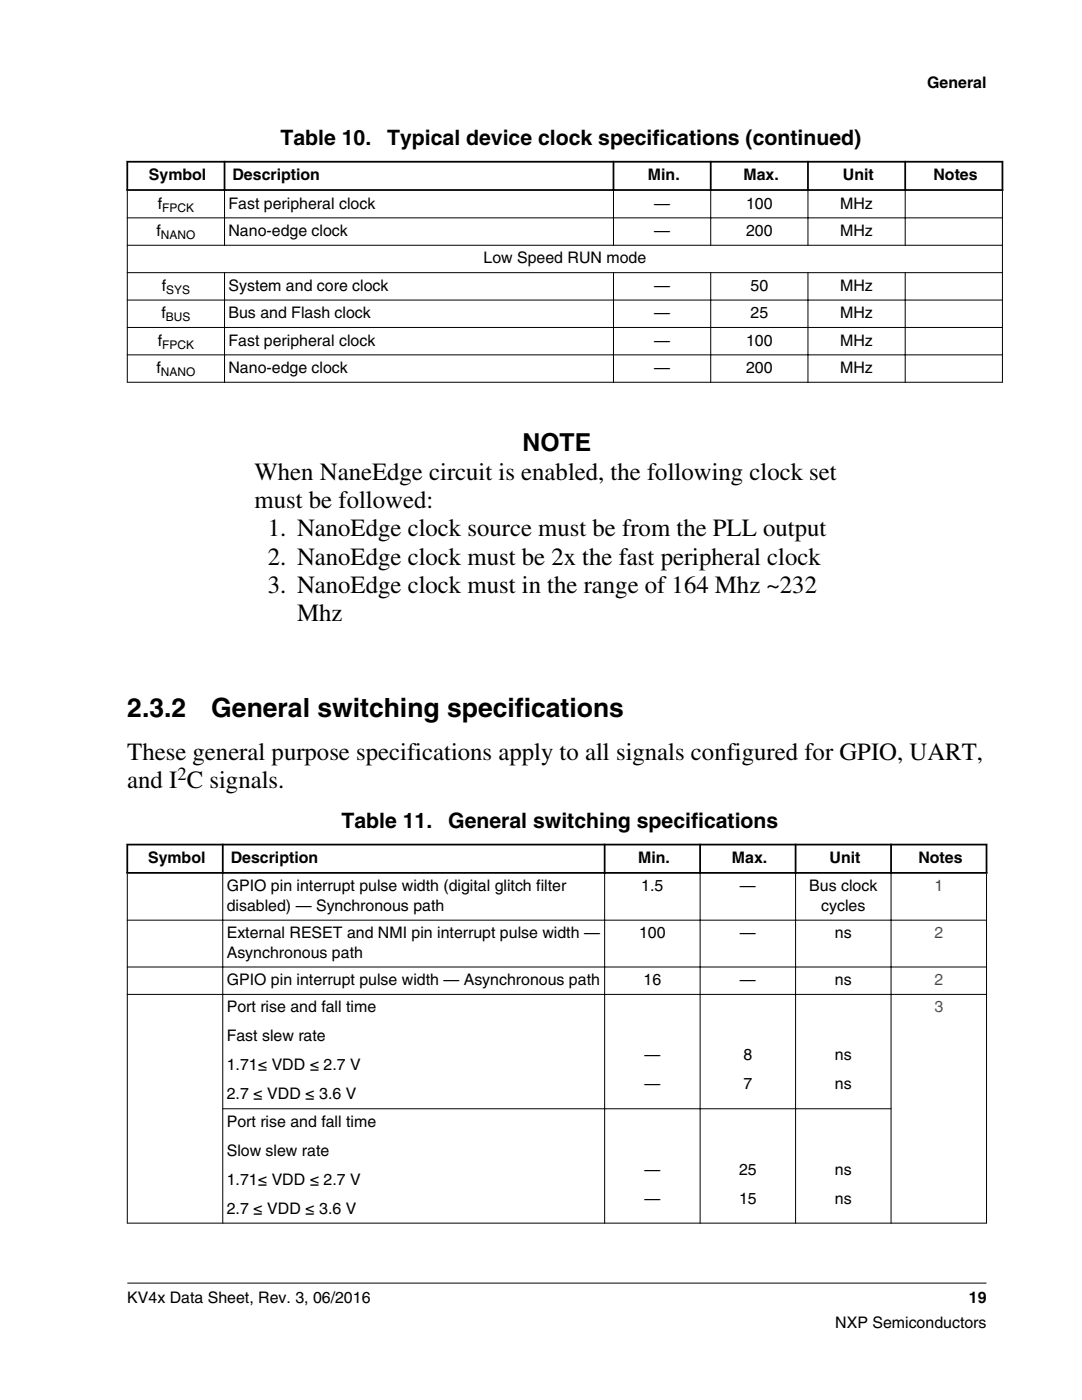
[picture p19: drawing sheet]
<svg xmlns="http://www.w3.org/2000/svg" width="216mm" height="279mm" viewBox="0 0 216 279" stroke-linecap="round" stroke-linejoin="round" font-family="sans-serif">
<defs><g id="words">
<g font-size="5.3">
<text x="25.4" y="143.1">2.3.2</text>
<text x="42.2" y="143.1">General switching specifications</text>
</g>
<g font-size="4.9">
<text x="50.8" y="95.8">When NaneEdge circuit is enabled, the following clock set</text>
<text x="104.3" y="90.1">NOTE</text>
<text x="50.8" y="101.4">must be followed:</text>
<text x="53.4" y="107">1. NanoEdge clock source must be from the PLL output</text>
<text x="53.4" y="112.7">2. NanoEdge clock must be 2x the fast peripheral clock</text>
<text x="53.4" y="118.3">3. NanoEdge clock must in the range of 164 Mhz ~232</text>
<text x="59.3" y="124">Mhz</text>
<text x="25.4" y="151.6">These general purpose specifications apply to all signals configured for GPIO, UART,</text>
<text x="25.4" y="157.3">and I C signals.</text>
</g>
<g font-size="4.2">
<text x="56" y="29">Table 10.</text>
<text x="77.3" y="29">Typical device clock specifications (continued)</text>
<text x="68.1" y="165.3">Table 11.</text>
<text x="89.4" y="165.3">General switching specifications</text>
</g>
<text font-size="3.7" x="35.4" y="155.6">2</text>
<g font-size="3.2">
<text x="185" y="17.5">General</text>
<text x="29.7" y="36">Symbol</text>
<text x="46.4" y="36">Description</text>
<text x="129.3" y="36">Min.</text>
<text x="148.3" y="36">Max.</text>
<text x="168.2" y="36">Unit</text>
<text x="186.3" y="36">Notes</text>
<text x="31.5" y="41.6">f</text>
<text x="45.6" y="41.6">Fast peripheral clock</text>
<text x="130.5" y="41.6">—</text>
<text x="148.9" y="41.6">100</text>
<text x="167.7" y="41.6">MHz</text>
<text x="31.2" y="47.1">f</text>
<text x="45.6" y="47.1">Nano-edge clock</text>
<text x="130.5" y="47.1">—</text>
<text x="148.9" y="47.1">200</text>
<text x="167.7" y="47.1">MHz</text>
<text x="96.5" y="52.6">Low Speed RUN mode</text>
<text x="32.3" y="58">f</text>
<text x="45.6" y="58">System and core clock</text>
<text x="130.5" y="58">—</text>
<text x="149.8" y="58">50</text>
<text x="167.7" y="58">MHz</text>
<text x="32.2" y="63.5">f</text>
<text x="45.6" y="63.5">Bus and Flash clock</text>
<text x="130.5" y="63.5">—</text>
<text x="149.8" y="63.5">25</text>
<text x="167.7" y="63.5">MHz</text>
<text x="31.5" y="69">f</text>
<text x="45.6" y="69">Fast peripheral clock</text>
<text x="130.5" y="69">—</text>
<text x="148.9" y="69">100</text>
<text x="167.7" y="69">MHz</text>
<text x="31.2" y="74.4">f</text>
<text x="45.6" y="74.4">Nano-edge clock</text>
<text x="130.5" y="74.4">—</text>
<text x="148.9" y="74.4">200</text>
<text x="167.7" y="74.4">MHz</text>
<text x="29.5" y="172.2">Symbol</text>
<text x="46" y="172.2">Description</text>
<text x="127.4" y="172.2">Min.</text>
<text x="146" y="172.2">Max.</text>
<text x="165.5" y="172.2">Unit</text>
<text x="183.3" y="172.2">Notes</text>
<text x="45.2" y="177.9">GPIO pin interrupt pulse width (digital glitch filter</text>
<text x="128" y="177.9">1.5</text>
<text x="147.6" y="177.9">—</text>
<text x="161.5" y="177.9">Bus clock</text>
<text x="45.2" y="181.8">disabled) — Synchronous path</text>
<text x="163.9" y="181.8">cycles</text>
<text x="45.2" y="187.2">External RESET and NMI pin interrupt pulse width —</text>
<text x="45.2" y="191.1">Asynchronous path</text>
<text x="127.5" y="187.2">100</text>
<text x="147.6" y="187.2">—</text>
<text x="166.6" y="187.2">ns</text>
<text x="45.2" y="196.6">GPIO pin interrupt pulse width — Asynchronous path</text>
<text x="128.4" y="196.6">16</text>
<text x="147.6" y="196.6">—</text>
<text x="166.6" y="196.6">ns</text>
<text x="45.2" y="202.1">Port rise and fall time</text>
<text x="45.2" y="207.8">Fast slew rate</text>
<text x="45.2" y="213.6">1.71≤ VDD ≤ 2.7 V</text>
<text x="128.6" y="211.6">—</text>
<text x="148.3" y="211.6">8</text>
<text x="166.6" y="211.6">ns</text>
<text x="45.2" y="219.4">2.7 ≤ VDD ≤ 3.6 V</text>
<text x="128.6" y="217.4">—</text>
<text x="148.3" y="217.4">7</text>
<text x="166.6" y="217.4">ns</text>
<text x="45.2" y="224.9">Port rise and fall time</text>
<text x="45.2" y="230.7">Slow slew rate</text>
<text x="45.2" y="236.5">1.71≤ VDD ≤ 2.7 V</text>
<text x="128.6" y="234.4">—</text>
<text x="147.5" y="234.4">25</text>
<text x="166.6" y="234.4">ns</text>
<text x="45.2" y="242.2">2.7 ≤ VDD ≤ 3.6 V</text>
<text x="128.6" y="240.2">—</text>
<text x="147.5" y="240.2">15</text>
<text x="166.6" y="240.2">ns</text>
<text x="25.4" y="260">KV4x Data Sheet, Rev. 3, 06/2016</text>
<text x="193.3" y="260">19</text>
<text x="166.7" y="265">NXP Semiconductors</text>
</g>
<g font-size="3.2" fill="#00f">
<text x="186.4" y="177.9">1</text>
<text x="186.4" y="187.2">2</text>
<text x="186.4" y="196.6">2</text>
<text x="186.4" y="202.1">3</text>
</g>
<g font-size="2.4">
<text x="32.1" y="47.7">NANO</text>
<text x="32.4" y="42.3">FPCK</text>
<text x="33.2" y="58.7">SYS</text>
<text x="33.1" y="64.1">BUS</text>
<text x="32.4" y="69.6">FPCK</text>
<text x="32.1" y="75.1">NANO</text>
</g>
</g></defs>
<path d="M25.2 32.3h175M25.2 37.9h175M25.4 32.1v6M44.8 32.1v6M122.4 32.1v6M141.8 32.1v6M161.2 32.1v6M180.6 32.1v6M200 32.1v6" fill="none" stroke="#000" stroke-width=".35"/>
<g fill="none" stroke="#000" stroke-width=".2">
<path d="M25.4 38.1v38.3M44.8 37.7v11.3M122.4 37.7v11.3M141.8 37.7v11.3M161.2 37.7v11.3M180.6 37.7v11.3M200 38.1v38.3M25.3 43.5h174.8M25.3 48.9h174.8M25.3 54.4h174.8M25.3 59.9h174.8M44.8 54.3v22.1"/>
<path d="M122.4 54.3v22.1M141.8 54.3v22.1M161.2 54.3v22.1M180.6 54.3v22.1M25.3 65.4h174.8M25.3 70.8h174.8M25.3 76.3h174.8"/>
</g>
<g fill="#fff">
<path d="M25.4 161.7h171.4v84.3h-171.4z" fill-rule="evenodd"/>
<path d="M25.6 168.7h18.7v5.3h-18.7z" fill-rule="evenodd"/>
<path d="M44.6 168.7h75.9v5.3h-75.9z" fill-rule="evenodd"/>
<path d="M120.8 168.7h18.7v5.3h-18.7z" fill-rule="evenodd"/>
<path d="M139.9 168.7h18.7v5.3h-18.7z" fill-rule="evenodd"/>
<path d="M158.9 168.7h18.7v5.3h-18.7z" fill-rule="evenodd"/>
<path d="M178 168.7h18.7v5.3h-18.7z" fill-rule="evenodd"/>
<path d="M25.5 174.4h18.9v9.2h-18.9z" fill-rule="evenodd"/>
<path d="M44.5 174.4h76.1v9.2h-76.1z" fill-rule="evenodd"/>
<path d="M120.7 174.4h18.9v9.2h-18.9z" fill-rule="evenodd"/>
<path d="M139.8 174.4h18.9v9.2h-18.9z" fill-rule="evenodd"/>
<path d="M158.8 174.4h18.9v9.2h-18.9z" fill-rule="evenodd"/>
<path d="M177.9 174.4h18.9v9.2h-18.9z" fill-rule="evenodd"/>
<path d="M25.5 183.7h18.9v9.2h-18.9z" fill-rule="evenodd"/>
<path d="M44.5 183.7h76.1v9.2h-76.1z" fill-rule="evenodd"/>
<path d="M120.7 183.7h18.9v9.2h-18.9z" fill-rule="evenodd"/>
<path d="M139.8 183.7h18.9v9.2h-18.9z" fill-rule="evenodd"/>
<path d="M158.8 183.7h18.9v9.2h-18.9z" fill-rule="evenodd"/>
<path d="M177.9 183.7h18.9v9.2h-18.9z" fill-rule="evenodd"/>
<path d="M25.5 193.1h18.9v5.3h-18.9z" fill-rule="evenodd"/>
<path d="M44.5 193.1h76.1v5.3h-76.1z" fill-rule="evenodd"/>
<path d="M120.7 193.1h18.9v5.3h-18.9z" fill-rule="evenodd"/>
<path d="M139.8 193.1h18.9v5.3h-18.9z" fill-rule="evenodd"/>
<path d="M158.8 193.1h18.9v5.3h-18.9z" fill-rule="evenodd"/>
<path d="M177.9 193.1h18.9v5.3h-18.9z" fill-rule="evenodd"/>
<path d="M25.5 198.5h18.9v45.5h-18.9z" fill-rule="evenodd"/>
<path d="M44.5 198.5h76.1v22.7h-76.1z" fill-rule="evenodd"/>
<path d="M120.7 198.5h18.9v22.7h-18.9z" fill-rule="evenodd"/>
<path d="M139.8 198.5h18.9v22.7h-18.9z" fill-rule="evenodd"/>
<path d="M158.8 198.5h18.9v22.7h-18.9z" fill-rule="evenodd"/>
<path d="M177.9 198.5h18.9v45.5h-18.9z" fill-rule="evenodd"/>
<path d="M44.5 221.4h76.1v22.6h-76.1z" fill-rule="evenodd"/>
<path d="M120.7 221.4h18.9v22.6h-18.9z" fill-rule="evenodd"/>
<path d="M139.8 221.4h18.9v22.6h-18.9z" fill-rule="evenodd"/>
<path d="M158.8 221.4h18.9v22.6h-18.9z" fill-rule="evenodd"/>
</g>
<path d="M25.2 168.6h171.8M25.2 174.2h171.8M25.4 168.4v6M44.4 168.4v6M120.6 168.4v6M139.7 168.4v6M158.8 168.4v6M177.8 168.4v6M196.8 168.4v6" fill="none" stroke="#000" stroke-width=".35"/>
<g fill="none" stroke="#000" stroke-width=".2">
<path d="M25.4 174.3v69.9M44.4 174v70.2M120.6 174v70.2M139.7 174v70.2M158.8 174v70.2M177.8 174v70.2M196.8 174.3v69.9M25.3 183.6h171.6M25.3 193h171.6M25.3 198.5h171.6M44.4 221.3h133.5M25.3 244.1h171.6"/>
<path d="M25.4 256.1h171.4"/>
</g>
<use href="#words"/>
</svg>
